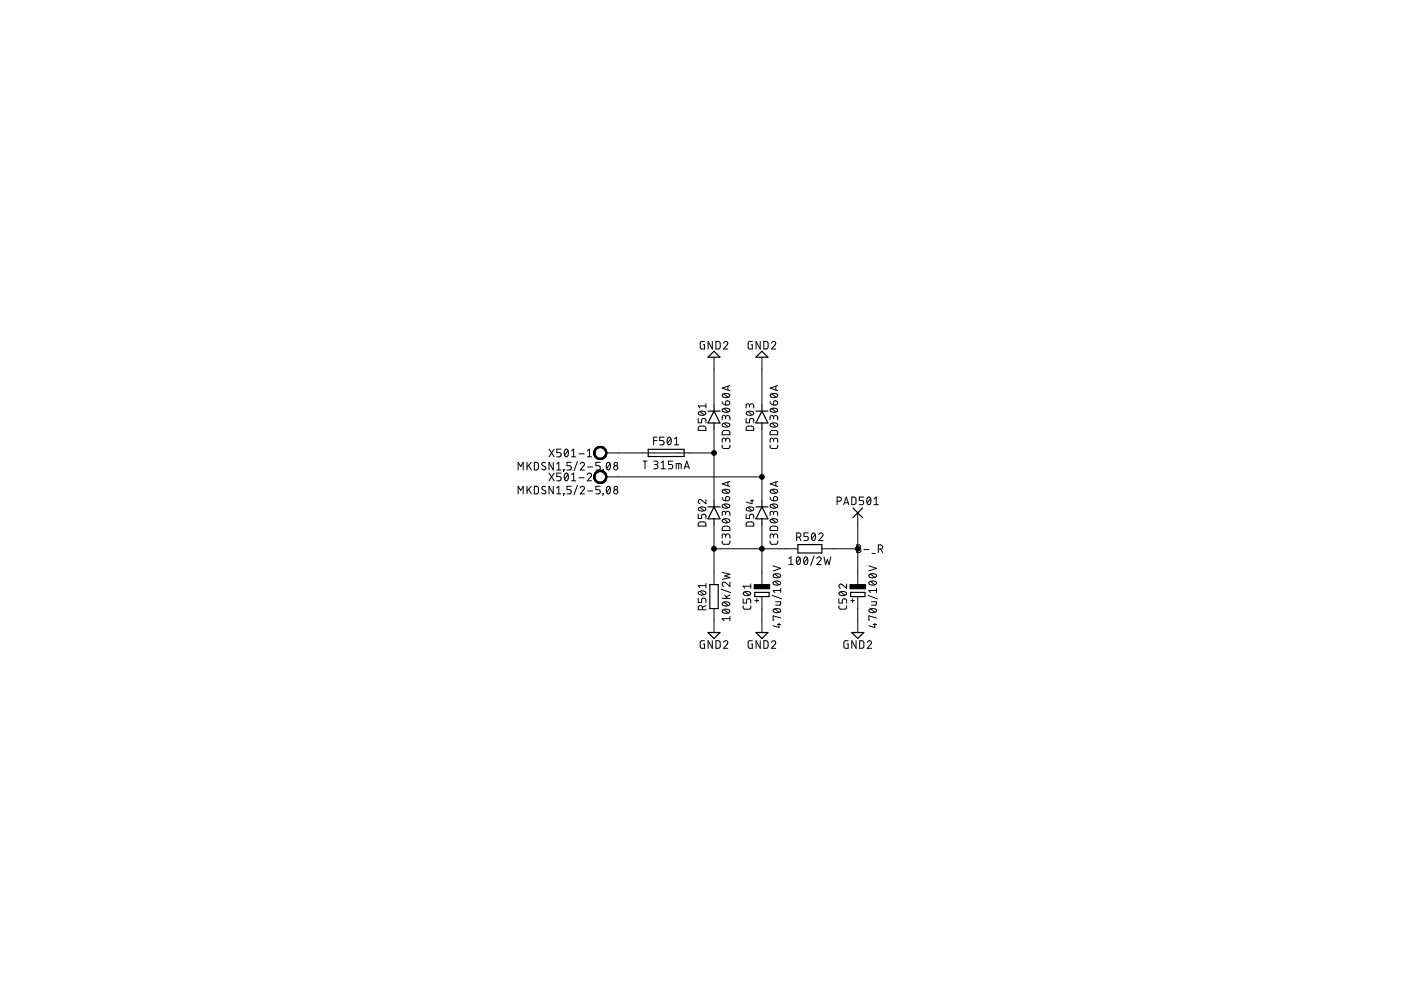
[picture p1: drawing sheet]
<svg xmlns="http://www.w3.org/2000/svg" width="297mm" height="210mm" viewBox="0 0 297 210" stroke-linecap="round" stroke-linejoin="round" font-family="sans-serif">
<g fill="none" stroke="#000" stroke-width=".21">
<path d="M149.4 72.4h-.7l-.2 .2v1.2l.2 .2h.7v-.9h-.3M151 72.4v1.6l-.9-1.6v1.6M151.4 75.7v10.2M151.8 72.4h.6l.3 .3v1l-.3 .3h-.6zM153.4 72.7a.44 .44 0 0 1 .6-.3 .44 .44 0 0 1 .2 .7l-.8 .9h.9M159.5 72.4h-.7l-.2 .2v1l.2 .4h.7v-.9h-.2M161.2 72.4v1.6l-.9-1.6v1.6M161.5 75.7v10.2M161.9 72.4h.7l.2 .3 .1 .9-.3 .4h-.7zM163.6 72.7a.44 .44 0 0 1 .6-.3 .44 .44 0 0 1 .1 .7l-.7 .9h.9M109.9 99.7v-1.7l.5 .9 .5-.9v1.7M111.7 98v1.7"/>
<path d="M112.1 98.7l.5 1M112.6 98l-.9 1M113.3 98h.6l.3 .3v1.1l-.3 .2-.6 .1zM115.7 98.1a.41 .41 0 0 0-.7 0 .41 .41 0 0 0 .1 .6l.5 .3a.41 .41 0 0 1 0 .6 .41 .41 0 0 1-.6-.1l-.1-.1M116.4 95.2l1.1 1.7M117.3 98v1.7l-.9-1.7v1.7M117.5 95.2l-1.1 1.7M118 99.7h.9M118 98.4l.5-.4v1.7M119 95.2h-1v.7h.6a.46 .46 0 0 1 .4 .5 .46 .46 0 0 1-.4 .5h-.6M119.5 99.5l.1 .2zM119.6 99.7l-.1 .3"/>
<path d="M119.8 95.3l.3-.1a.97 .97 0 0 1 0 1.7 1.02 1.02 0 0 1-.3-1.6zM120.4 95.6l-.7 .9M121.1 98h-.9v.7h.6a.46 .46 0 0 1 .3 .5 .46 .46 0 0 1-.3 .5h-.6M121.2 96.9h.9M121.2 95.6l.4-.4v1.7M122.4 97.8l-.7 2M122.8 96.2h1M123 98.4a.44 .44 0 0 1 .7-.4 .44 .44 0 0 1 .1 .7l-.8 1h.9M124.5 96.9h.9M124.5 95.6l.5-.4v1.7M124.6 99h1.1M127.3 98h-1v.7h.6a.46 .46 0 0 1 .4 .5 .46 .46 0 0 1-.4 .5h-.6"/>
<path d="M127.8 99.5l.1 .2zM127.9 99.7l-.1 .3M128.5 96h22.9M128.7 98.1l.3-.1a.97 .97 0 0 1 0 1.7 1.03 1.03 0 0 1-.3-1.6zM129.3 98.4l-.7 .9M136.3 97.8h.9M136.8 97.8v1.6M138.6 93.4h.7M138.6 97.8h.5a.36 .36 0 0 1 .4 .3 .36 .36 0 0 1-.4 .4h-.3M139 98.5a.46 .46 0 0 1 .5 .4 .46 .46 0 0 1-.5 .5h-.4M139.3 92.7h-.7v1.6M140.2 99.4h.9"/>
<path d="M140.2 98.1l.4-.3v1.6M140.8 92.7h-.9v.7h.5a.46 .46 0 0 1 .4 .5 .46 .46 0 0 1-.4 .4h-.5M141.6 92.8l.3-.1a.97 .97 0 0 1 0 1.6 1 1 0 0 1-.3-1.5zM142.2 93l-.7 1M142.6 97.8h-.9v.7h.6a.46 .46 0 0 1 .3 .4 .46 .46 0 0 1-.3 .5h-.6M143 94.3h.9M143 93l.4-.3v1.6M143.4 99.4v-1.1l1 .1v1M143.9 98.3v1.1M145.1 99.4l.5-1.6 .6 1.6M145.2 99h.8M148 88.7v.9h.8v-.5a.46 .46 0 0 1 .4-.4 .46 .46 0 0 1 .5 .4v.5"/>
<path d="M148.1 87.4a1.06 1.06 0 0 1 1.6 .2 .95 .95 0 0 1-1.7 0zM148.2 90.5l1.2-.1 .2 .2 .1 .6h-1.7zM148.4 87.2l.9 .8M149.7 85.6v.9M149.7 86.1h-1.7l.4 .4M151.4 91v15.2M153.1 94.4v.5l.4 .2 1.1-.1 .1-.6M153.1 85.2l.1 .4 .6 .3M153.2 89.9a1.03 1.03 0 0 1 1.5 .2 .97 .97 0 0 1-1.6 0zM153.2 86.7a1.06 1.06 0 0 1 1.5 .3 .95 .95 0 0 1-1.6 0zM153.2 83.6a1.03 1.03 0 0 1 1.5 .3 .97 .97 0 0 1-1.6 0zM153.2 91.4l1.3-.1 .2 .2v.7h-1.6z"/>
<path d="M153.5 89.7l.9 .8M153.5 86.6l.9 .8M153.5 83.5l.9 .7M153.8 93.3a.46 .46 0 0 1 .5-.4 .46 .46 0 0 1 .4 .4v.5M153.8 93.6v-.4a.36 .36 0 0 0-.3-.3 .36 .36 0 0 0-.4 .3v.6M153.8 88.5a.46 .46 0 0 1 .5-.4 .46 .46 0 0 1 .4 .4v.5M153.8 88.8v-.3a.36 .36 0 0 0-.3-.4 .36 .36 0 0 0-.4 .4v.5M153.9 85.1a.46 .46 0 0 1 .8 .1 .46 .46 0 0 1-.4 .7h-.5zM154.3 81.9v.8M154.7 81.7l-1.6 .6 1.6 .5M158.2 88.7v.9h.7v-.5a.45 .45 0 0 1 .5-.4 .45 .45 0 0 1 .4 .4v.5M158.3 87.4a1.02 1.02 0 0 1 1.5 .2 .93 .93 0 0 1-1.6 0z"/>
<path d="M158.3 90.5l1.2-.1 .3 .2v.6h-1.6zM158.6 87.2l.8 .8M158.9 86.1a.44 .44 0 0 1 .5-.5 .44 .44 0 0 1 .4 .5v.4M158.9 86.3v-.3a.36 .36 0 0 0-.3-.4 .36 .36 0 0 0-.4 .4v.5M161.5 91v15.2M163.3 94.4v.5l.3 .2h1.1l.2-.2v-.5M163.3 85.2l.1 .4 .6 .3M163.4 89.9a1 1 0 0 1 1.5 .2 .95 .95 0 0 1-1.6 0zM163.4 86.7a1.02 1.02 0 0 1 1.5 .3 .93 .93 0 0 1-1.6 0zM163.4 83.6a1 1 0 0 1 1.5 .3 .95 .95 0 0 1-1.6 0zM163.4 91.4l1.2-.1 .3 .2v.7h-1.6zM163.6 89.7l.9 .8"/>
<path d="M163.6 86.6l.9 .8M163.6 83.5l.9 .7M164 93.3a.44 .44 0 0 1 .4-.4 .44 .44 0 0 1 .5 .4v.5M164 93.6v-.4a.36 .36 0 0 0-.4-.3 .36 .36 0 0 0-.3 .3v.6M164 88.5a.44 .44 0 0 1 .4-.4 .44 .44 0 0 1 .5 .4v.5M164 88.8v-.3a.36 .36 0 0 0-.4-.4 .36 .36 0 0 0-.3 .4v.5M164.1 85.1a.46 .46 0 0 1 .7 .1 .46 .46 0 0 1-.4 .7h-.4zM164.5 81.9v.8M164.9 81.7l-1.6 .6 1.6 .5M109.9 104.7v-1.6l.5 .9 .5-.9v1.6M111.7 103.1v1.6M112.1 103.7l.5 1"/>
<path d="M112.6 103.1l-.9 1M113.3 103.1h.6l.3 .3v1l-.3 .3h-.6zM115.7 103.2a.41 .41 0 0 0-.7 0 .41 .41 0 0 0 .1 .6l.5 .2a.44 .44 0 0 1-.1 .7 .44 .44 0 0 1-.6-.2M116.4 100.3l1.1 1.6M117.3 103.1v1.6l-.9-1.6v1.6M117.5 100.3l-1.1 1.6M118 103.5l.5-.4v1.6M118 104.7h.9M119 100.3h-1v.7h.6a.46 .46 0 0 1 .4 .5 .46 .46 0 0 1-.4 .4h-.6M119.5 104.6l.1 .1zM119.6 104.7l-.1 .4M119.8 100.4l.3-.1a.97 .97 0 0 1 0 1.6 1.03 1.03 0 0 1-.3-1.5z"/>
<path d="M120.4 100.7l-.7 .9M121.1 103.1h-.9v.7h.6a.45 .45 0 0 1 .3 .5 .45 .45 0 0 1-.3 .4h-.6M121.2 100.7l.4-.4v1.6M121.2 101.9h.9M122.4 102.9l-.7 2M122.8 101.3h1M123 103.5a.44 .44 0 0 1 .7-.4 .44 .44 0 0 1 .1 .7l-.8 .9h.9M124.5 100.7a.44 .44 0 0 1 .7-.4 .44 .44 0 0 1 .1 .7l-.8 .9h.9M124.6 104.1h1.1M127.3 103.1h-1v.7h.6a.45 .45 0 0 1 .4 .5 .45 .45 0 0 1-.4 .4h-.6M127.8 104.6l.1 .1zM127.9 104.7l-.1 .4"/>
<path d="M128.5 101.1h33M128.7 103.2l.3-.1a.95 .95 0 0 1 0 1.6 1 1 0 0 1-.3-1.5zM129.3 103.5l-.7 .9M148 109v.9h.8v-.5a.46 .46 0 0 1 .4-.4 .46 .46 0 0 1 .5 .4v.5M148.1 107.7a1.03 1.03 0 0 1 1.6 .2 .97 .97 0 0 1-1.7 0zM148.2 110.8l1.2-.1 .2 .2 .1 .6h-1.7zM148.4 107.6l.9 .7M149.7 105.9v.9l-.9-.8a.44 .44 0 0 0-.7 .2 .44 .44 0 0 0 .3 .6M151.4 116.4h17.8M151.4 111.3v12.7M153.1 114.7v.5l.4 .2h1l.2-.4v-.3M153.1 105.5l.3 .5 .4 .2"/>
<path d="M153.2 110.2a1.06 1.06 0 0 1 1.5 .2 .95 .95 0 0 1-1.6 0zM153.2 107a1.03 1.03 0 0 1 1.5 .3 .97 .97 0 0 1-1.6 0zM153.2 103.9a1.06 1.06 0 0 1 1.5 .3 .95 .95 0 0 1-1.6 0zM153.2 111.7l.4-.1h.9l.2 .3v.6h-1.6zM153.5 110l.9 .8M153.5 106.9l.9 .8M153.5 103.8l.9 .7M153.8 113.6a.46 .46 0 0 1 .5-.4 .46 .46 0 0 1 .4 .4v.5M153.8 113.9v-.3a.36 .36 0 0 0-.3-.4 .36 .36 0 0 0-.4 .4v.5M153.8 108.9a.46 .46 0 0 1 .5-.5 .46 .46 0 0 1 .4 .5v.4M153.8 109.1v-.3a.36 .36 0 0 0-.3-.4 .36 .36 0 0 0-.4 .4v.5M153.9 105.4a.46 .46 0 0 1 .8 .1 .46 .46 0 0 1-.4 .7h-.5z"/>
<path d="M154.3 102.2v.8M154.7 102.1l-1.6 .5 1.6 .5M158.2 109v.9h.7v-.5a.45 .45 0 0 1 .5-.4 .45 .45 0 0 1 .4 .4v.5M158.3 107.7a1 1 0 0 1 1.5 .2 .95 .95 0 0 1-1.6 0zM158.3 110.8l1.2-.1 .3 .2v.6h-1.6zM158.6 107.6l.8 .7M159.1 106.2h.7M159.4 105.9v.9l-1.2-.4M161.5 111.3v12.7M163.3 114.7v.5l.3 .2h1.1l.2-.2v-.5M163.3 105.5l.3 .5 .4 .2M163.4 110.2a1.02 1.02 0 0 1 1.5 .2 .93 .93 0 0 1-1.6 0z"/>
<path d="M163.4 107a1 1 0 0 1 1.5 .3 .95 .95 0 0 1-1.6 0zM163.4 103.9a1.02 1.02 0 0 1 1.5 .3 .93 .93 0 0 1-1.6 0zM163.4 111.7l.3-.1h.9l.3 .3v.6h-1.6zM163.6 110l.9 .8M163.6 106.9l.9 .8M163.6 103.8l.9 .7M163.9 120l1.6 .5-1.6 .6M164 113.6a.44 .44 0 0 1 .4-.4 .44 .44 0 0 1 .5 .4v.5M164 113.9v-.3a.36 .36 0 0 0-.4-.4 .36 .36 0 0 0-.3 .4v.5M164 108.9a.44 .44 0 0 1 .4-.5 .44 .44 0 0 1 .5 .5v.4M164 109.1v-.3a.36 .36 0 0 0-.4-.4 .36 .36 0 0 0-.3 .4v.5M164.1 105.4a.46 .46 0 0 1 .7 .1 .46 .46 0 0 1-.4 .7h-.4z"/>
<path d="M164.5 102.2v.8M164.9 102.1l-1.6 .5 1.6 .5M167.3 118.4l.4-.3v1.6M167.3 119.7h.9M168.9 113.9h.5a.46 .46 0 0 0 .4-.5 .46 .46 0 0 0-.4-.4h-.5v1.6M169 118.2l.3-.1a.97 .97 0 0 1 0 1.6 1.02 1.02 0 0 1-.3-1.5zM169.5 113.9l.3 .7M169.6 118.4l-.7 .9M170.6 118.2l.2-.1a.97 .97 0 0 1 0 1.6 1.02 1.02 0 0 1-.2-1.5zM171.2 118.4l-.7 .9M171.4 113h-.9v.7h.5a.45 .45 0 0 1 .4 .5 .45 .45 0 0 1-.4 .4h-.5M172.2 113.1l.3-.1a.95 .95 0 0 1 0 1.6 1.04 1.04 0 0 1-.3-1.5z"/>
<path d="M172.6 117.9l-.7 2M172.8 113.3l-.7 1M173.2 118.4a.45 .45 0 0 1 .6-.3 .45 .45 0 0 1 .2 .7l-.8 .9h.9M173.6 113.3a.45 .45 0 0 1 .6-.3 .45 .45 0 0 1 .1 .7l-.7 .9h.9M174.2 116.4h7.7M174.7 118.1l.3 1.6 .4-1.1 .4 1.1 .3-1.6M177.5 106.3h.4a.44 .44 0 0 0 .5-.5 .44 .44 0 0 0-.5-.4h-.4v1.6M178.9 107l.5-1.6 .6 1.6M179 106.6h.8M180.6 105.4h.6l.3 .3v1l-.3 .3h-.6zM181.7 115.5h.4a.36 .36 0 0 1 .4 .4 .36 .36 0 0 1-.4 .3 .46 .46 0 0 1 .5 .5 .46 .46 0 0 1-.5 .5h-.4zM181.7 116.2h.4"/>
<path d="M181.9 108.7v15.3M183.1 105.4h-.9v.7h.5a.45 .45 0 0 1 .4 .5 .45 .45 0 0 1-.4 .4h-.5M183.2 116.5h1M184 105.5l.2-.1a.95 .95 0 0 1 0 1.6 1 1 0 0 1-.2-1.5zM184.2 120l1.6 .5-1.6 .6M184.6 105.7l-.7 .9M184.8 117.3h.8M185.3 107h.9M185.3 105.7l.5-.3v1.6M186.2 116.4h.5a.46 .46 0 0 0 .4-.4 .46 .46 0 0 0-.4-.5h-.5v1.7M186.8 116.4l.3 .8M148 126.8v.9h.8v-.5a.46 .46 0 0 1 .4-.4 .46 .46 0 0 1 .5 .4v.5"/>
<path d="M148.1 125.5a1.03 1.03 0 0 1 1.6 .2 .97 .97 0 0 1-1.7 0zM148.4 125.4l.9 .7M148.9 129.3v-.5a.46 .46 0 0 0-.4-.4 .46 .46 0 0 0-.5 .4v.5h1.7M149.4 135.8l-.7 .1-.2 .2v1.1l.2 .2 .7 .1v-.9h-.3M149.7 123.7v.9M149.7 128.4l-.8 .4M149.7 124.2h-1.7l.4 .4M151 135.8v1.7l-.9-1.7v1.7M151.4 129v5.1M151.8 135.8l.6 .1 .3 .2v1.1l-.3 .2-.6 .1zM152.9 124.9l2 .7M153.1 126.9h1.6"/>
<path d="M153.1 121.4l1.6 .4-1.1 .3 1.1 .4-1.6 .3M153.2 129.3a1.03 1.03 0 0 1 1.5 .3 .97 .97 0 0 1-1.6 0zM153.2 127.8a1.01 1.01 0 0 1 1.5 .2 .95 .95 0 0 1-1.6 0zM153.4 136.2a.44 .44 0 0 1 .6-.3 .44 .44 0 0 1 .2 .7l-.8 .9h.9M153.5 129.2l.9 .8M153.5 127.7l.9 .7M153.6 126.2l.6 .7M154.7 123.4v.9l-.9-.8a.45 .45 0 0 0-.7 .2 .45 .45 0 0 0 .4 .6M154.7 130.7v.9M154.7 131.2h-1.6l.4 .4M154.7 126.2l-.7 .4M157.6 128.4v.5l.3 .3 1.1-.1 .2-.2v-.5"/>
<path d="M157.6 127v.9h.7v-.6a.45 .45 0 0 1 .4-.4 .45 .45 0 0 1 .5 .4v.6M157.7 125.6a1 1 0 0 1 1.5 .3 .95 .95 0 0 1-1.6 0zM157.9 125.5l.9 .7M159.2 123.8v.9M159.2 124.3h-1.6l.3 .4M159.5 135.8l-.7 .1-.2 .2v1l.2 .3 .7 .1v-.9h-.2M160.1 127.3h.7M160.5 127v.7M161.2 135.8v1.7l-.9-1.7v1.7M161.5 126.5v7.6M161.9 135.8l.7 .1 .2 .2 .1 .9-.3 .4-.7 .1zM163.6 136.2a.44 .44 0 0 1 .6-.3 .44 .44 0 0 1 .1 .7l-.7 .9h.9"/>
<path d="M163.7 126.2l2 .8M164 129.2a1.02 1.02 0 0 1 1.5 .3 .93 .93 0 0 1-1.6 0zM164 123.4a1 1 0 0 1 1.5 .2 .95 .95 0 0 1-1.6 0zM164 121.8a1 1 0 0 1 1.5 .3 .95 .95 0 0 1-1.6 0zM164.3 129.1l.9 .7M164.3 123.3l.9 .7M164.3 121.7l.9 .7M164.4 127.6h1.1v.6l-1.1 .1M164.8 132.4h.7M165.2 132.1v.9l-1.3-.3M165.5 131l-1.6-.4v.9h.2M165.5 124.7v.9"/>
<path d="M165.5 125.2h-1.6l.4 .4M177.9 128.4v.5l.3 .3 1.1-.1 .2-.2v-.5M177.9 127v.9h.7v-.6a.46 .46 0 0 1 .4-.4 .46 .46 0 0 1 .5 .4v.6M178 125.6a1.02 1.02 0 0 1 1.5 .3 .97 .97 0 0 1-1.6 0zM178.2 125.5l.9 .7M179.5 123.8v.9l-.9-.7a.44 .44 0 0 0-.7 .1 .44 .44 0 0 0 .3 .6M179.8 135.8l-.6 .1-.2 .2-.1 1 .3 .3 .6 .1v-.9h-.2M180.4 127.3h.7M180.8 127v.7M181.5 135.8v1.7l-.9-1.7v1.7M181.9 126.5v7.6M182.3 135.8l.6 .1 .2 .2v1.1l-.2 .2-.6 .1z"/>
<path d="M183.9 136.2a.44 .44 0 0 1 .6-.3 .44 .44 0 0 1 .1 .7l-.7 .9h.9M184 126.2l2 .8M184.3 129.2a1.04 1.04 0 0 1 1.5 .3 .95 .95 0 0 1-1.6 0zM184.3 123.4a1.02 1.02 0 0 1 1.5 .2 .97 .97 0 0 1-1.6 0zM184.3 121.8a1.02 1.02 0 0 1 1.5 .3 .97 .97 0 0 1-1.6 0zM184.6 129.1l.9 .7M184.6 123.3l.9 .7M184.6 121.7l.9 .7M184.8 127.6h1v.5l-.1 .2h-.9M185.1 132.4h.7M185.5 132.1v.9l-1.3-.3M185.8 131l-1.6-.4v.9h.2"/>
<path d="M185.8 125.2h-1.6l.4 .4M185.8 124.7v.9"/>
<circle cx="130.6" cy="98.4" r=".36"/>
<circle cx="130.6" cy="99.2" r=".44"/>
<circle cx="130.6" cy="104.3" r=".45"/>
<circle cx="130.6" cy="103.5" r=".36"/>
</g>
<g fill="none" stroke="#000" stroke-width=".25">
<path d="M151.4 74.5l1.3 1.2h-2.6zM161.5 74.5l1.3 1.2h-2.5zM137.4 95.3h7.6v1.5h-7.6zM150.1 87.2h2.6M151.4 87.2l1.3 2.5h-2.6zM151.4 85.9v1.3M151.4 89.7v1.3M160.3 87.2h2.5M161.5 87.2l1.3 2.5h-2.5zM161.5 85.9v1.3M161.5 89.7v1.3M150.1 107.5h2.6"/>
<path d="M151.4 106.2v1.3M151.4 110v1.3M151.4 107.5l1.3 2.5h-2.6zM160.3 107.5h2.5M161.5 107.5l1.3 2.5h-2.5zM161.5 106.2v1.3M161.5 110v1.3M169.2 115.5h5v1.7h-5zM180.8 107.7l2.1 2M182.9 107.7l-2.1 2M150.1 134.1h2.6l-1.3 1.3zM150.5 124h1.8v5h-1.8z"/>
<path d="M160 125.6h3.1v.9h-3.1zM160.3 134.1h2.5l-1.3 1.3zM180.3 125.6h3.1v.9h-3.1zM180.6 134.1h2.5l-1.2 1.3z"/>
</g>
<g fill="#000" stroke="#000" stroke-width=".21">
<path d="M126.3 95.1a1.4 1.4 0 0 1 2.2 .2 1.4 1.4 0 0 1-.9 2.1 1.4 1.4 0 0 1-1.7-1.4h.2a1.14 1.14 0 0 1 1.7-.9 1.14 1.14 0 0 1 .2 1.9 1.14 1.14 0 0 1-1.8-.7l-.1-.3h-.2z" fill-rule="evenodd"/>
<path d="M126.3 95.1a1.4 1.4 0 0 1 2.2 .2 1.4 1.4 0 0 1-.9 2.1 1.4 1.4 0 0 1-1.7-1.4h.2a1.14 1.14 0 0 1 1.7-.9 1.14 1.14 0 0 1 .2 1.9 1.14 1.14 0 0 1-1.8-.7l-.1-.3h-.2z" fill-rule="evenodd"/>
<path d="M126.3 95.1a1.4 1.4 0 0 1 2.2 .2 1.4 1.4 0 0 1-.9 2.1 1.4 1.4 0 0 1-1.7-1.4h.2a1.14 1.14 0 0 1 1.7-.9 1.14 1.14 0 0 1 .2 1.9 1.14 1.14 0 0 1-1.8-.7l-.1-.3h-.2z" fill-rule="evenodd"/>
<path d="M126.3 100.2a1.39 1.39 0 0 1 2.2 .2 1.39 1.39 0 0 1-.9 2.1 1.39 1.39 0 0 1-1.7-1.4h.2a1.14 1.14 0 0 1 1.7-.9 1.14 1.14 0 0 1 .2 1.9 1.14 1.14 0 0 1-1.8-.7l-.1-.3h-.2z" fill-rule="evenodd"/>
<path d="M126.3 100.2a1.39 1.39 0 0 1 2.2 .2 1.39 1.39 0 0 1-.9 2.1 1.39 1.39 0 0 1-1.7-1.4h.2a1.14 1.14 0 0 1 1.7-.9 1.14 1.14 0 0 1 .2 1.9 1.14 1.14 0 0 1-1.8-.7l-.1-.3h-.2z" fill-rule="evenodd"/>
<path d="M126.3 100.2a1.39 1.39 0 0 1 2.2 .2 1.39 1.39 0 0 1-.9 2.1 1.39 1.39 0 0 1-1.7-1.4h.2a1.14 1.14 0 0 1 1.7-.9 1.14 1.14 0 0 1 .2 1.9 1.14 1.14 0 0 1-1.8-.7l-.1-.3h-.2z" fill-rule="evenodd"/>
<circle cx="151.4" cy="96" r=".51"/>
<circle cx="151.4" cy="116.4" r=".51"/>
<circle cx="161.5" cy="116.4" r=".51"/>
<circle cx="161.5" cy="101.1" r=".51"/>
<circle cx="181.9" cy="116.4" r=".51"/>
</g>
<path d="M159.9 124h3.3v.8h-3.3zM180.2 124h3.3v.8h-3.3z" fill="#000" stroke="#000" stroke-width=".21"/>
</svg>
